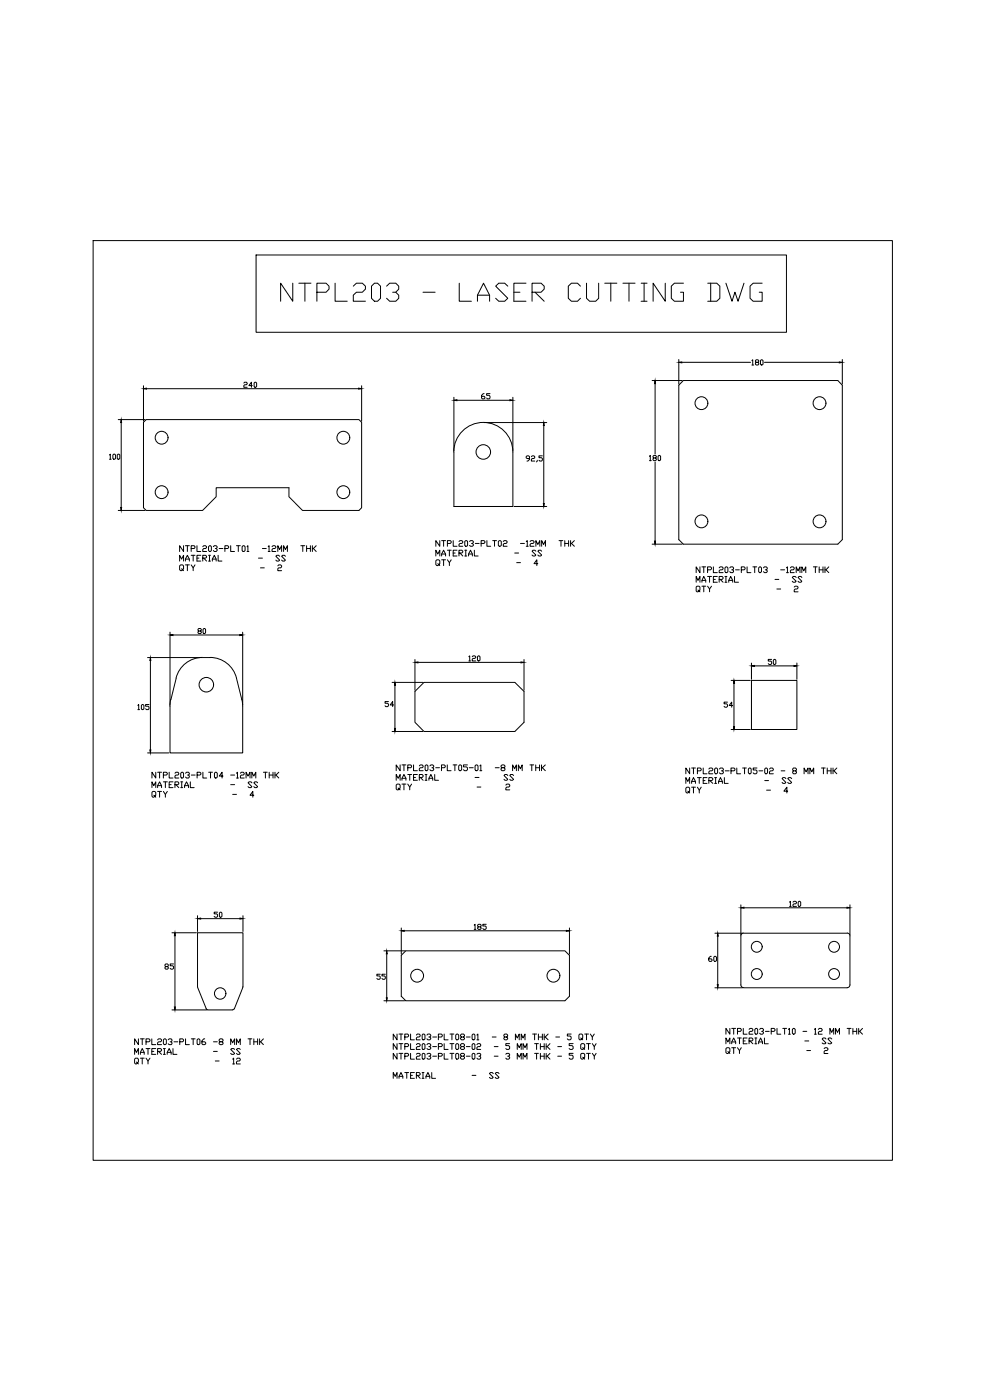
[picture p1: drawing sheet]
<svg xmlns="http://www.w3.org/2000/svg" width="297mm" height="420mm" viewBox="0 0 297 420" stroke-linecap="round" stroke-linejoin="round" font-family="sans-serif">
<defs><g id="words">
<text font-size="9.7" x="83.3" y="91.7">NTPL203 - LASER CUTTING DWG</text>
</g></defs>
<!-- layer: 0 -->
<g fill="none" stroke="#000" stroke-width=".3">
<path d="M27.9 72.2h239.9v276h-239.9zM76.8 76.5h159.2v23.2h-159.2zM43.1 115.8v10.6M43.9 116.7h63.7M73.2 115l.2-.3h.5l.3 .3-.3 .5h-.5l-.2 .2v.5h1M75.7 115.7h-1l.7-1v1.5M76.5 114.7l.5 .3v1l-.2 .2-.6-.2v-1zM108.5 115.8v10.6M136.2 119.2v16.1M145.2 118.1l-.7 .5v.9l.2 .2h.5l.3-.2-.3-.6h-.7M147 118.1h-1v.5h.8l.2 .3v.6l-.2 .2h-.5l-.3-.2M153.9 119.2v16.1"/>
<path d="M195.7 114.2h9M196.6 115.1v21.2M203.7 107.9v7.3M204.6 108.7h20.6M205 114.2h46.4l1.3 1.4v46.4l-1.3 1.3h-46.4l-1.3-1.3v-46.4zM225.6 108.2l.2-.2v1.5M225.6 109.5h.5M226.9 108.7l-.2-.5 .2-.2h.5l.3 .5-1 .5 .2 .5h.5l.3-.2-.3-.6M228.2 108.2l.2-.2 .5 .2v1.1l-.2 .2-.5-.2zM229.4 108.7h22.4M252.7 107.9v7.3M32.9 136.6l.2-.3v1.5"/>
<path d="M32.9 137.8h.5M34.1 136.3l.6 .3v1l-.3 .2-.5-.2v-1zM35.2 136.6l.2-.3 .5 .3v1l-.2 .2-.5-.2zM35.5 125.9h8M36.4 126.8v25.5M43.9 125.9h63.8l.8 .8v25.7l-.8 .8h-16.9l-4.1-4.1v-2.7h-21.8v2.7l-4.1 4.1h-16.9l-.8-.8v-25.7zM136.1 135.6a8.9 8.9 0 0 1 8.9-8.8 8.9 8.9 0 0 1 8.9 8.8M136.2 135.7v16.3h17.7v-16.3M137.1 120.1h15.9M145.4 126.8h18.6M158.9 137.6h-.8l-.2-.2 .2-.6h.5l.3 .3v.8l-.8 .5M159.4 137.1l.3-.3h.5l.2 .3-.2 .5h-.5l-.3 .3v.5h1"/>
<path d="M161.2 138.1l-.2 .5M162.7 136.8h-1v.6h.8l.2 .2v.5l-.2 .3h-.5l-.3-.3M163.2 127.7v23.4M194.9 136.9l.2-.2v1.5M194.9 138.2h.5M196.2 137.4l-.3-.5 .3-.2h.5l.2 .5-1 .5 .3 .5h.5l.2-.2-.2-.6M196.6 138.6v23.8M197.4 136.9l.3-.2 .5 .2v1.1l-.2 .2-.6-.2zM35.5 153.2h8M154.2 152h9.8M53.9 168.4v-1.7l.6 1.1 .6-1.1v1.7M54.5 170.7l.3 .3-.6 .3-.3-.3v-1.2l.3-.3h.6l.3 .3v.9l-.3 .3 .3 .3"/>
<path d="M55.1 163.8v1.7l-1.2-1.7v1.7M55.6 168.4v-.6l.6-1.1 .6 1.1v.6M55.6 163.8h1.2M55.6 167.8h1.2M55.6 169.5h1.2M56.2 163.8v1.7M56.2 169.5v1.8M57.4 164.6h.9l.2-.5-.2-.3h-.9v1.7M57.4 169.5l.6 .9v.9M57.4 166.7h1.1M58 166.7v1.7M58.5 169.5l-.5 .9"/>
<path d="M59.1 163.8v1.7h1.1M59.1 167.5h.6M60.2 166.7h-1.1v1.7h1.1M60.8 164.1l.3-.3h.6l.3 .3-.3 .5h-.6l-.3 .3v.6h1.2M60.8 167.5h.9l.3-.6-.3-.2h-.9v1.7M61.1 167.5l.9 .9M62.6 164.1l.3-.3 .5 .3v1.1l-.2 .3-.6-.3zM62.6 166.7h.6M62.6 168.4h.6M62.9 166.7v1.7M63.7 168.4v-.6l.6-1.1 .6 1.1v.6M63.7 167.8h1.2"/>
<path d="M64 164.1l.3-.3h.6l.3 .5-.6 .3M64.9 164.6l.3 .3-.3 .6h-.6l-.3-.3M65.4 166.7v1.7h1.2M65.7 164.6h1.2M67.5 164.6h.8l.3-.5-.3-.3h-.8v1.7M69.2 163.8v1.7h1.2M71 163.8h1.1M71.5 163.8v1.7M72.6 164.1l.3-.3 .6 .3v1.1l-.3 .3-.6-.3zM74.1 164.1l.3-.3v1.7M74.1 165.5h.6M77.6 167.5h1.1"/>
<path d="M78.1 170.4h1.2M78.7 164.6h1.2M80.5 164.1l.2-.3v1.7M80.5 165.5h.5M81.6 164.1l.3-.3h.6l.3 .3-.3 .5h-.6l-.3 .3v.6h1.2M83.4 165.5v-1.7l.5 1.1 .6-1.1v1.7M83.4 169.8l.2-.3h.6l.3 .3-.3 .6h-.6l-.2 .3v.6h1.1M83.9 166.9l-.3-.2h-.5l-.3 .2 1.1 1.2-.3 .3h-.5l-.3-.3M85.1 165.5v-1.7l.5 1.1 .6-1.1v1.7M85.6 166.9l-.3-.2h-.5l-.3 .2 1.1 1.2-.3 .3h-.5l-.3-.3M90.3 163.8h1.1M90.8 163.8v1.7"/>
<path d="M92 164.6h1.1M92 163.8v1.7M93.1 163.8v1.7M93.7 163.8v1.7M94 164.6l.9 .9M94.9 163.8l-.9 .8h-.3M130.8 166.9v-1.8l.6 1.2 .6-1.2v1.8M131.4 169.1l.3 .3-.6 .3-.3-.3v-1.1l.3-.3h.6l.3 .3v.8l-.3 .3 .3 .3M132 162.2v1.7l-1.2-1.7v1.7M132.5 166.9v-.6l.6-1.2 .6 1.2v.6M132.5 162.2h1.2M132.5 166.3h1.2"/>
<path d="M132.5 168h1.2M133.1 162.2v1.7M133.1 168v1.7M134.2 163.1h.9l.3-.6-.3-.3h-.9v1.7M134.2 168l.6 .9v.8M134.2 165.1h1.2M134.8 165.1v1.8M135.4 168l-.6 .9M136 162.2v1.7h1.1M136 166h.6M137.1 165.1h-1.1v1.8h1.1M137.7 162.5l.3-.3h.6l.3 .3-.3 .6h-.6l-.3 .3v.5h1.2"/>
<path d="M137.7 166h.9l.3-.6-.3-.3h-.9v1.8M138 166l.9 .9M139.4 162.5l.3-.3 .6 .3v1.2l-.3 .2-.6-.2zM139.4 165.1h.6M139.4 166.9h.6M139.7 165.1v1.8M140.6 166.9v-.6l.6-1.2 .5 1.2v.6M140.6 166.3h1.1M140.9 162.5l.3-.3h.5l.3 .3v.3l-.5 .3M141.7 163.1l.3 .3-.3 .5h-.5l-.3-.2M142.3 165.1v1.8h1.2M142.6 163.1h1.2"/>
<path d="M144.4 163.1h.8l.3-.6-.3-.3h-.8v1.7M146.1 162.2v1.7h1.1M147.8 162.2h1.2M148.4 162.2v1.7M149.5 162.5l.3-.3 .6 .3v1.2l-.3 .2-.6-.2zM151 162.5l.3-.3h.5l.3 .3-.3 .6h-.5l-.3 .3v.5h1.1M154.4 166h1.2M155 168.9h1.2M156.2 163.1h1.2M157.9 162.5l.3-.3v1.7M157.9 163.9h.6M159 162.5l.3-.3h.6l.3 .3-.3 .6h-.6l-.3 .3v.5h1.2"/>
<path d="M160.8 163.9v-1.7l.6 1.2 .6-1.2v1.7M160.8 165.4l-.3-.3h-.6l-.3 .3 1.2 1.2-.3 .3h-.6l-.3-.3M161.4 169.1h-1.2l.9-1.1v1.7M162.5 163.9v-1.7l.6 1.2 .6-1.2v1.7M162.5 165.4l-.3-.3h-.5l-.3 .3 1.1 1.2-.3 .3h-.5l-.3-.3M167.7 162.2h1.2M168.3 162.2v1.7M169.5 163.1h1.1M169.5 162.2v1.7M170.6 162.2v1.7M171.2 162.2v1.7M171.5 163.1l.8 .8"/>
<path d="M172.3 162.2l-.8 .9h-.3M195.7 163.3h9M208.9 174.7v-1.7l.5 1.2 .6-1.2v1.7M209.4 177.1l.3 .3-.3 .2-.5-.2v-1.2l.2-.3h.6l.3 .3v.9l-.3 .3 .3 .2M210 170.1v1.8l-1.1-1.8v1.8M210.6 174.7v-.5l.6-1.2 .6 1.2v.5M210.6 170.1h1.2M210.6 174.2h1.2M210.6 175.9h1.2M211.2 170.1v1.8M211.2 175.9v1.7M212.3 171h.9l.3-.6-.3-.3h-.9v1.8"/>
<path d="M212.3 175.9l.6 .9v.8M212.3 173h1.2M212.9 173v1.7M213.5 175.9l-.6 .9M214 170.1v1.8h1.2M214 173.9h.6M215.2 173h-1.2v1.7h1.2M215.8 170.4l.3-.3h.6l.3 .3-.3 .6h-.6l-.3 .3v.6h1.2M215.8 173.9h.9l.3-.6-.3-.3h-.9v1.7M216.1 173.9l.9 .8M217.5 170.4l.3-.3 .6 .3v1.2l-.3 .3-.6-.3zM217.5 173h.6"/>
<path d="M217.5 174.7h.6M217.8 173v1.7M218.7 174.7v-.5l.5-1.2 .6 1.2v.5M218.7 174.2h1.1M218.9 170.4l.3-.3h.6l.3 .6-.6 .3M219.8 171l.3 .3-.3 .6h-.6l-.3-.3M220.4 173v1.7h1.2M220.7 171h1.1M222.4 171h.9l.3-.6-.3-.3h-.9v1.8M224.2 170.1v1.8h1.1M225.9 170.1h1.1M226.4 170.1v1.8"/>
<path d="M227.6 170.4l.3-.3 .6 .3v1.2l-.3 .3-.6-.3zM229.1 170.4l.3-.3h.5l.3 .3v.3l-.6 .3M229.9 171l.3 .3-.3 .6h-.5l-.3-.3M232.5 173.9h1.2M233.1 176.8h1.1M234.2 171h1.2M236 170.4l.3-.3v1.8M236 171.9h.6M237.2 170.4l.2-.3h.6l.3 .3-.3 .6h-.6l-.2 .3v.6h1.1M238.3 176.2l.3-.3h.5l.3 .3-.3 .6h-.5l-.3 .3v.5h1.1M238.9 171.9v-1.8l.5 1.2 .6-1.2v1.8M238.9 173.3l-.3-.3h-.6l-.3 .3 1.2 1.1-.3 .3h-.6l-.3-.3"/>
<path d="M240.6 171.9v-1.8l.6 1.2 .6-1.2v1.8M240.6 173.3l-.3-.3h-.6l-.3 .3 1.2 1.1-.3 .3h-.6l-.3-.3M244.1 170.1h1.1M244.6 170.1v1.8M245.8 171h1.1M245.8 170.1v1.8M246.9 170.1v1.8M247.5 170.1v1.8M247.8 171l.9 .9M248.7 170.1l-.9 .9h-.3M44.3 197.3h16.2M45.1 198.2v26.9"/>
<path d="M51 189.7v21.9M51.9 190.6h20M59.6 189.4l-.2-.3 .2-.5h.6l.2 .5-.2 .3h-.6l-.2 .5 .2 .2h.6l.2-.2-.2-.5M60.8 197.3a8.2 8.2 0 0 0-8 6.2M60.8 197.3h2.2M60.9 188.9l.3-.3 .5 .3v1l-.3 .2-.5-.2zM63 197.3a8.2 8.2 0 0 1 8 6.2l1.6 6.5M72.8 189.7v21.9M124.5 197.9v9.3M125.4 198.8h30.9M140.7 197.1l.2-.3v1.6M140.7 198.4h.5"/>
<path d="M141.7 197.1l.2-.3h.6l.2 .3-.2 .5h-.6l-.2 .3v.5h1M143.3 197.1l.2-.3 .5 .3v1l-.2 .3-.5-.3zM157.2 197.9v9.3M225.5 199v4.9M226.4 199.8h11.8M231.5 197.9h-1v.5h.8l.2 .3v.5l-.2 .2h-.5l-.3-.2M232 198.1l.3-.2 .5 .2v1.1l-.3 .2-.5-.2zM239.1 199v4.9M41.4 211.7l.2-.3v1.6M41.4 213h.5M42.7 211.4l.5 .3v1l-.3 .3-.5-.3v-1zM44.7 211.4h-1v.5h.8l.2 .3v.5l-.2 .3h-.6l-.2-.3"/>
<path d="M51 211.9v14.1h21.8v-14.1M51.2 209.9l-.2 2M52.9 203.5l-1.6 6.5M72.6 209.9l.2 2M116.5 210.6h-1v.5h.8l.2 .2v.5l-.2 .3h-.5l-.3-.3M117.6 204.8h9.3M117.6 219.5h9.3M118.1 211.6h-1l.7-1v1.5M118.5 205.7v12.9M127.2 204.8h27.3l2.7 2.7v9.3l-2.7 2.7h-27.3l-2.7-2.7v-9.3zM218.3 210.7h-1v.5h.7l.3 .3v.5l-.3 .2h-.5l-.2-.2M219.4 204.2h5.7"/>
<path d="M219.4 218.9h5.7M219.8 211.7h-1l.7-1v1.5M220.2 205.1v12.9M225.5 204.2h13.6v14.7h-13.6zM44.3 226h6.4M45.6 236.4v-1.8l.5 1.2 .6-1.2v1.8M46.1 238.7l.3 .3-.6 .3-.2-.3v-1.2l.2-.3h.6l.3 .3v.9l-.3 .3 .3 .3M46.7 231.8v1.7l-1.1-1.7v1.7M47.3 236.4v-.6l.6-1.2 .6 1.2v.6M47.3 231.8h1.2M47.3 235.8h1.2M47.3 237.5h1.2"/>
<path d="M47.9 231.8v1.7M47.9 237.5v1.8M49 232.6h.9l.3-.5-.3-.3h-.9v1.7M49 237.5l.6 .9v.9M49 234.6h1.2M49.6 234.6v1.8M50.2 237.5l-.6 .9M50.8 231.8v1.7h1.1M50.8 235.5h.6M51.9 234.6h-1.1v1.8h1.1M52.5 232.1l.3-.3h.6l.2 .3-.2 .5h-.6l-.3 .3v.6h1.1M52.5 235.5h.9l.2-.6-.2-.3h-.9v1.8"/>
<path d="M52.8 235.5l.8 .9M54.2 232.1l.3-.3 .6 .3v1.1l-.3 .3-.6-.3zM54.2 234.6h.6M54.2 236.4h.6M54.5 234.6v1.8M55.4 236.4v-.6l.6-1.2 .6 1.2v.6M55.4 235.8h1.2M55.7 232.1l.3-.3h.6l.2 .5-.5 .3M56.6 232.6l.2 .3-.2 .6h-.6l-.3-.3M57.1 234.6v1.8h1.2M57.4 232.6h1.1M59.1 232.6h.9l.3-.5-.3-.3h-.9v1.7"/>
<path d="M60.9 231.8v1.7h1.1M62.6 231.8h1.2M63.2 231.8v1.7M64.6 231.8l.6 .3v1.1l-.3 .3-.6-.3v-1.1zM66.9 232.9h-1.1l.8-1.1v1.7M69.2 232.6h1.2M69.2 235.5h1.2M69.8 238.4h1.2M71 232.1l.2-.3v1.7M71 233.5h.5M72.1 232.1l.3-.3h.6l.3 .3-.3 .5h-.6l-.3 .3v.6h1.2M73.8 233.5v-1.7l.6 1.1 .6-1.1v1.7"/>
<path d="M75.6 233.5v-1.7l.6 1.1 .6-1.1v1.7M75.6 234.9l-.3-.3h-.6l-.3 .3 1.2 1.2-.3 .3h-.6l-.3-.3M76.2 238.7h-1.2l.9-1.2v1.8M77.3 234.9l-.3-.3h-.5l-.3 .3 1.1 1.2-.3 .3h-.5l-.3-.3M79 231.8h1.2M79.6 231.8v1.7M80.8 232.6h1.1M80.8 231.8v1.7M81.9 231.8v1.7M82.5 231.8v1.7M82.8 232.6l.9 .9M83.7 231.8l-.9 .8h-.3"/>
<path d="M118.9 234.2v-1.8l.6 1.2 .6-1.2v1.8M119.5 236.5l.3 .3-.3 .3-.6-.3v-1.2l.3-.3h.6l.3 .3v.9l-.3 .3 .3 .3M120.1 229.6v1.7l-1.2-1.7v1.7M120.6 234.2v-.6l.6-1.2 .6 1.2v.6M120.6 229.6h1.2M120.6 233.6h1.2M120.6 235.3h1.2M121.2 229.6v1.7M121.2 235.3v1.8M122.3 230.4h.9l.3-.5-.3-.3h-.9v1.7M122.3 235.3l.6 .9v.9M122.3 232.4h1.2"/>
<path d="M122.9 232.4v1.8M123.5 235.3l-.6 .9M124.1 229.6v1.7h1.1M124.1 233.3h.6M125.2 232.4h-1.1v1.8h1.1M125.8 229.9l.3-.3h.6l.3 .3-.3 .5h-.6l-.3 .3v.6h1.2M125.8 233.3h.9l.3-.6-.3-.3h-.9v1.8M126.1 233.3l.9 .9M127.6 229.9l.2-.3 .6 .3v1.1l-.3 .3-.5-.3zM127.6 232.4h.5M127.6 234.2h.5M127.8 232.4v1.8"/>
<path d="M128.7 234.2v-.6l.6-1.2 .5 1.2v.6M128.7 233.6h1.1M129 229.9l.3-.3h.5l.3 .6-.5 .2M129.8 230.4l.3 .3-.3 .6h-.5l-.3-.3M130.4 232.4v1.8h1.2M130.7 230.4h1.2M132.5 230.4h.8l.3-.5-.3-.3h-.8v1.7M134.2 229.6v1.7h1.1M135.9 229.6h1.2M136.5 229.6v1.7M137.6 229.9l.3-.3 .6 .3v1.1l-.3 .3-.6-.3zM140.3 229.6h-1.2v.6h.9l.3 .2v.6l-.3 .3h-.6l-.3-.3"/>
<path d="M140.8 230.4h1.2M142.5 229.9l.3-.3 .6 .3v1.1l-.3 .3-.6-.3zM142.5 233.3h1.2M143.1 236.2h1.2M144 229.9l.3-.3v1.7M144 231.3h.6M148.6 230.4h1.2M150.6 230.4l-.3-.2 .3-.6h.6l.3 .3-.3 .5h-.6l-.3 .3 .3 .6h.6l.3-.3-.3-.6M151.8 235.6l.3-.3h.6l.3 .3-.3 .6h-.6l-.3 .3v.6h1.2M152.4 232.7l-.3-.3h-.6l-.3 .3 1.2 1.2-.3 .3h-.6l-.3-.3M153.8 231.3v-1.7l.6 1.1 .5-1.1v1.7M154.1 232.7l-.3-.3h-.6l-.2 .3 1.1 1.2-.3 .3h-.6l-.2-.3"/>
<path d="M155.5 231.3v-1.7l.6 1.1 .6-1.1v1.7M159 229.6h1.1M159.6 229.6v1.7M160.7 230.4h1.2M160.7 229.6v1.7M161.9 229.6v1.7M162.5 229.6v1.7M162.7 230.4l.9 .9M163.6 229.6l-.9 .8h-.2M205.8 235.1v-1.7l.6 1.1 .5-1.1v1.7M206.4 237.4l.2 .3-.2 .3-.6-.3v-1.2l.3-.3h.5l.3 .3v.9l-.3 .3 .3 .3M206.9 230.5v1.7l-1.1-1.7v1.7"/>
<path d="M207.5 235.1v-.6l.6-1.1 .6 1.1v.6M207.5 230.5h1.2M207.5 234.5h1.2M207.5 236.2h1.2M208.1 230.5v1.7M208.1 236.2v1.8M209.3 231.3h.8l.3-.5-.3-.3h-.8v1.7M209.3 236.2l.5 .9v.9M209.3 233.4h1.1M209.8 233.4v1.7M210.4 236.2l-.6 .9M211 230.5v1.7h1.1"/>
<path d="M211 234.3h.5M212.1 233.4h-1.1v1.7h1.1M212.7 230.8l.3-.3h.6l.3 .3-.3 .5h-.6l-.3 .3v.6h1.2M212.7 234.3h.9l.3-.6-.3-.3h-.9v1.7M213 234.3l.9 .8M214.4 230.8l.3-.3 .6 .3v1.1l-.3 .3-.6-.3zM214.4 233.4h.6M214.4 235.1h.6M214.7 233.4v1.7M215.6 235.1v-.6l.6-1.1 .5 1.1v.6M215.6 234.5h1.1M215.9 230.8l.3-.3h.5l.3 .6-.5 .2"/>
<path d="M216.7 231.3l.3 .3-.3 .6h-.5l-.3-.3M217.3 233.4v1.7h1.2M217.6 231.3h1.2M219.3 231.3h.9l.3-.5-.3-.3h-.9v1.7M221.1 230.5v1.7h1.1M222.8 230.5h1.1M223.4 230.5v1.7M224.5 230.8l.3-.3 .6 .3v1.1l-.3 .3-.6-.3zM227.1 230.5h-1.1v.6h.8l.3 .2v.6l-.3 .3h-.5l-.3-.3M227.7 231.3h1.2M229.4 234.3h1.2M229.7 230.5l.6 .3v1.1l-.3 .3-.6-.3v-1.1z"/>
<path d="M230 237.1h1.2M230.9 230.8l.3-.3h.5l.3 .3-.3 .5h-.5l-.3 .3v.6h1.1M234.4 231.3h1.1M235.8 233.7l-.3-.3h-.6l-.2 .3 1.1 1.1-.3 .3h-.6l-.2-.3M236.3 237.4h-1.1l.9-1.2v1.8M237.5 233.7l-.3-.3h-.6l-.3 .3 1.2 1.1-.3 .3h-.6l-.3-.3M238.1 231.3l-.3-.2 .3-.6h.6l.3 .3-.3 .5h-.6l-.3 .3 .3 .6h.6l.3-.3-.3-.6M241.3 232.2v-1.7l.6 1.1 .5-1.1v1.7M243 232.2v-1.7l.6 1.1 .5-1.1v1.7M246.5 230.5h1.1M247.1 230.5v1.7M248.2 231.3h1.1"/>
<path d="M248.2 230.5v1.7M249.3 230.5v1.7M249.9 230.5v1.7M250.2 231.3l.9 .9M251.1 230.5l-.9 .8h-.3M51.6 279.9h7.3M59.3 274.8v4.8M60.2 275.7h11.8M65.3 273.8h-1v.5h.7l.3 .2v.5l-.3 .3h-.5l-.2-.3M65.8 274l.3-.2 .5 .2v1l-.3 .3-.5-.3zM72.9 274.8v4.8M120.4 278.5v7.9"/>
<path d="M121.3 279.3h48.6M142.3 277.7l.2-.3v1.5M142.3 278.9h.5M143.6 278.2l-.3-.3 .3-.5h.5l.3 .5-.3 .3h-.5l-.3 .5 .3 .2h.5l.3-.2-.3-.5M145.9 277.4h-1v.5h.7l.3 .3v.5l-.3 .2h-.5l-.2-.2M170.9 278.5v7.9M222.3 271.6v8.9M223.2 272.4h30.9M236.9 270.7l.3-.2v1.5M236.9 272h.5M237.9 270.7l.3-.2h.5l.3 .2-.3 .6h-.5l-.3 .2v.5h1.1M239.5 270.7l.2-.2 .5 .2v1.1l-.2 .2-.5-.2z"/>
<path d="M255 271.6v8.9M49.7 290.1l-.2-.3 .2-.5h.5l.3 .2-.3 .6h-.5l-.2 .3 .2 .5h.5l.3-.3-.3-.5M52.1 289.3h-1v.5h.7l.3 .3v.5l-.3 .3h-.5l-.2-.3M52.5 280.8v21.4M59.3 296.4l2.6 6.4M72.9 296.4l-2.6 6.3-.5 .4M72.9 296.1l-.1 .2M72.9 296.1v-16.2h-13.6v16.4M114.1 292.4h-1v.5h.7l.3 .2v.6l-.3 .2h-.5l-.2-.2M115.2 285.4h6.2M115.6 292.4h-1v.5h.8l.2 .2v.6l-.2 .2h-.5l-.3-.2M116 286.2v13.3"/>
<path d="M120.4 286.7l1.4-1.3h47.7l1.4 1.3v12.3l-1.4 1.3h-47.7l-1.4-1.3zM213.4 287l-.8 .5v.8l.3 .2h.5l.3-.2-.3-.5h-.8M214.2 287.3l.2-.3 .6 .3v1l-.3 .2-.5-.2zM214.5 296.4h8.3M214.5 280.1h8.3M215.3 281v14.5M223.1 280a.83 .83 0 0 0-.8 .9v14.7a.83 .83 0 0 0 .8 .8l31.4-.1 .5-.7v-14.7a.83 .83 0 0 0-.8-.9M223.1 280.1h31.1M40.4 316.4v-1.7l.5 1.1 .6-1.1v1.7M40.9 318.7l.3 .3-.6 .3-.2-.3v-1.1l.2-.3h.6l.3 .3v.8l-.3 .3 .3 .3M41.5 311.8v1.7l-1.1-1.7v1.7M42.1 316.4v-.6l.6-1.1 .6 1.1v.6"/>
<path d="M42.1 311.8h1.2M42.1 315.8h1.2M42.1 317.6h1.2M42.7 311.8v1.7M42.7 317.6v1.7M43.8 312.7h.9l.3-.6-.3-.3h-.9v1.7M43.8 317.6l.6 .8v.9M43.8 314.7h1.2M44.4 314.7v1.7M45 317.6l-.6 .8M45.6 311.8v1.7h1.1M45.6 315.5h.5"/>
<path d="M46.7 314.7h-1.1v1.7h1.1M47.3 312.1l.3-.3h.6l.3 .3-.3 .6h-.6l-.3 .3v.5h1.2M47.3 315.5h.9l.3-.6-.3-.2h-.9v1.7M47.6 315.5l.9 .9M49 312.1l.3-.3 .6 .3v1.2l-.3 .2-.6-.2zM49 314.7h.6M49 316.4h.6M49.3 314.7v1.7M50.2 316.4v-.6l.6-1.1 .6 1.1v.6M50.2 315.8h1.2M50.5 312.1l.3-.3h.6l.2 .6-.5 .3M51.4 312.7l.2 .3-.2 .5h-.6l-.3-.2"/>
<path d="M51.6 303.1h10.4M51.9 314.7v1.7h1.2M52.2 312.7h1.1M53.9 312.7h.9l.3-.6-.3-.3h-.9v1.7M55.7 311.8v1.7h1.1M57.4 311.8h1.1M58 311.8v1.7M59.1 312.1l.3-.3 .6 .3v1.2l-.3 .2-.6-.2zM61.4 311.8h-.3l-.5 .6v.9l.3 .2h.5l.3-.2-.3-.6h-.8M61.8 302.7l.5 .4M62.4 303.1h7.4M64.1 312.7h1.1"/>
<path d="M64.1 315.5h1.1M64.6 318.4h1.1M66 312.7l-.3-.3 .3-.6h.6l.3 .6-.3 .3h-.6l-.3 .6 .3 .2h.6l.3-.2-.3-.6M69.2 313.5v-1.7l.6 1.2 .6-1.2v1.7M69.8 317.9l.3-.3v1.7M69.8 319.3h.6M70.4 314.9l-.3-.2h-.6l-.3 .2 1.2 1.2-.3 .3h-.6l-.3-.3M71 313.5v-1.7l.5 1.2 .6-1.2v1.7M71 317.9l.2-.3h.6l.3 .3-.3 .5h-.6l-.2 .3v.6h1.1M72.1 314.9l-.3-.2h-.6l-.2 .2 1.1 1.2-.3 .3h-.6l-.2-.3M74.4 311.8h1.2M75 311.8v1.7"/>
<path d="M76.2 312.7h1.1M76.2 311.8v1.7M77.3 311.8v1.7M77.9 311.8v1.7M78.2 312.7l.8 .8M79 311.8l-.8 .9h-.3M115.2 300.3h6.2M119.1 310.3v1.8l-1.1-1.8v1.8M119.1 313.2v1.7l-1.1-1.7v1.7M119.1 316.1v1.8l-1.1-1.8v1.8M119.7 310.3h1.2M119.7 313.2h1.2"/>
<path d="M119.7 316.1h1.2M120.3 310.3v1.8M120.3 313.2v1.7M120.3 316.1v1.8M121.5 311.2h.8l.3-.6-.3-.3h-.8v1.8M121.5 314.1h.8l.3-.6-.3-.3h-.8v1.7M121.5 317h.8l.3-.6-.3-.3h-.8v1.8M123.2 310.3v1.8h1.1M123.2 313.2v1.7h1.1M123.2 316.1v1.8h1.1M124.9 310.6l.3-.3h.6l.3 .3-.3 .6h-.6l-.3 .3v.6h1.2M124.9 313.5l.3-.3h.6l.3 .3-.3 .6h-.6l-.3 .3v.5h1.2"/>
<path d="M124.9 316.4l.3-.3h.6l.3 .3-.3 .6h-.6l-.3 .3v.6h1.2M126.7 316.4l.2-.3 .6 .3v1.2l-.3 .3-.5-.3zM126.9 310.3l.6 .3v1.2l-.3 .3-.5-.3v-1.2zM126.9 313.2l.6 .3v1.2l-.3 .2-.5-.2v-1.2zM128.1 310.6l.3-.3h.5l.3 .3v.3l-.5 .3M128.1 313.5l.3-.3h.5l.3 .3v.3l-.5 .3M128.1 316.4l.3-.3h.5l.3 .3v.3l-.5 .3M128.9 311.2l.3 .3-.3 .6h-.5l-.3-.3M128.9 314.1l.3 .3-.3 .5h-.5l-.3-.2M128.9 317l.3 .3-.3 .6h-.5l-.3-.3M129.8 311.2h1.2M129.8 314.1h1.2"/>
<path d="M129.8 317h1.2M131.5 311.2h.9l.3-.6-.3-.3h-.9v1.8M131.5 314.1h.9l.3-.6-.3-.3h-.9v1.7M131.5 317h.9l.3-.6-.3-.3h-.9v1.8M133.3 310.3v1.8h1.2M133.3 313.2v1.7h1.2M133.3 316.1v1.8h1.2M135 310.3h1.2M135 313.2h1.2M135 316.1h1.2M135.6 310.3v1.8M135.6 313.2v1.7"/>
<path d="M135.6 316.1v1.8M136.7 313.5l.3-.3 .6 .3v1.2l-.3 .2-.6-.2zM136.7 316.4l.3-.3 .6 .3v1.2l-.3 .3-.6-.3zM137 310.3l.6 .3v1.2l-.3 .3-.6-.3v-1.2zM138.5 311.2l-.3-.3 .3-.6h.6l.3 .6-.3 .3h-.6l-.3 .6 .3 .3h.6l.3-.3-.3-.6M138.5 314.1l-.3-.3 .3-.6h.6l.3 .6-.3 .3h-.6l-.3 .6 .3 .2h.6l.3-.2-.3-.6M138.5 317l-.3-.3 .3-.6h.6l.3 .3-.3 .6h-.6l-.3 .3 .3 .6h.6l.3-.3-.3-.6M139.9 311.2h1.2M139.9 314.1h1.2M139.9 317h1.2M141.6 310.6l.3-.3 .6 .3v1.2l-.3 .3-.6-.3zM141.6 313.5l.3-.3 .6 .3v1.2l-.3 .2-.6-.2z"/>
<path d="M141.6 316.4l.3-.3 .6 .3v1.2l-.3 .3-.6-.3zM143.1 310.6l.3-.3v1.8M143.1 313.5l.3-.3h.6l.2 .3-.2 .6h-.6l-.3 .3v.5h1.1M143.1 316.4l.3-.3h.6l.2 .3-.2 .6h-.3M143.1 312.1h.6M144 317l.2 .3-.2 .6h-.6l-.3-.3M147.7 311.2h1.1M148.3 314.1h1.1M148.3 317h1.1M151.5 311.2l-.3-.3 .3-.6h.5l.3 .6-.3 .3h-.5l-.3 .6 .3 .3h.5l.3-.3-.3-.6M151.8 316.4l.2-.3h.6l.3 .3v.3l-.6 .3M152.6 317l.3 .3-.3 .6h-.6l-.2-.3"/>
<path d="M152.9 313.2h-1.1v.6h.8l.3 .3v.6l-.3 .2h-.6l-.2-.2M154.6 312.1v-1.8l.6 1.2 .6-1.2v1.8M155.2 314.9v-1.7l.6 1.2 .6-1.2v1.7M155.2 317.9v-1.8l.6 1.2 .6-1.2v1.8M156.4 312.1v-1.8l.5 1.2 .6-1.2v1.8M156.9 314.9v-1.7l.6 1.2 .6-1.2v1.7M156.9 317.9v-1.8l.6 1.2 .6-1.2v1.8M159.8 310.3h1.2M160.4 310.3v1.8M160.4 313.2h1.1M160.4 316.1h1.1M161 313.2v1.7"/>
<path d="M161 316.1v1.8M161.5 311.2h1.2M161.5 310.3v1.8M162.1 314.1h1.2M162.1 313.2v1.7M162.1 316.1v1.8M162.1 317h1.2M162.7 310.3v1.8M163.3 310.3v1.8M163.3 313.2v1.7M163.3 316.1v1.8M163.6 311.2l.9 .9"/>
<path d="M163.9 313.2v1.7M163.9 316.1v1.8M164.2 314.1l.8 .8M164.2 317l.8 .9M164.5 310.3l-.9 .9h-.3M165 313.2l-.8 .9h-.3M165 316.1l-.8 .9h-.3M166.8 311.2h1.1M167.3 314.1h1.2M167.3 317h1.2M171.4 310.3h-1.2v.6h.9l.3 .3v.6l-.3 .3h-.6l-.3-.3M172 313.2h-1.2v.6h.9l.3 .3v.6l-.3 .2h-.6l-.3-.2"/>
<path d="M172 316.1h-1.2v.6h.9l.3 .3v.6l-.3 .3h-.6l-.3-.3M174.2 311.5l.3 .3-.6 .3-.2-.3v-1.2l.2-.3h.6l.3 .3v.9l-.3 .3 .3 .3M174.8 314.4l.3 .3-.3 .2-.6-.2v-1.2l.3-.3h.6l.3 .3v.9l-.3 .3 .3 .2M174.8 317.3l.3 .3-.6 .3-.3-.3v-1.2l.3-.3h.6l.3 .3v.9l-.3 .3 .3 .3M175.4 310.3h1.2M176 310.3v1.8M176 313.2h1.1M176 316.1h1.1M176.6 313.2v1.7M176.6 316.1v1.8M177.1 310.3l.6 .9v.9M177.7 313.2l.6 .9v.8"/>
<path d="M177.7 316.1l.6 .9v.9M178.3 310.3l-.6 .9M178.9 313.2l-.6 .9M178.9 316.1l-.6 .9M217.8 313.3v-1.8l.6 1.2 .6-1.2v1.8M218.4 315.6l.3 .3-.3 .3-.6-.3v-1.2l.3-.3h.6l.3 .3v.9l-.3 .3 .3 .3M219 308.6v1.8l-1.2-1.8v1.8M219.5 313.3v-.6l.6-1.2 .6 1.2v.6M219.5 308.6h1.2M219.5 312.7h1.2M219.5 314.4h1.2M220.1 308.6v1.8"/>
<path d="M220.1 314.4v1.8M221.3 309.5h.9l.2-.6-.2-.3h-.9v1.8M221.3 314.4l.6 .9v.9M221.3 311.5h1.1M221.9 311.5v1.8M222.4 314.4l-.5 .9M223 308.6v1.8h1.2M223 312.4h.6M224.2 311.5h-1.2v1.8h1.2M224.7 308.9l.3-.3h.6l.3 .3-.3 .6h-.6l-.3 .3v.6h1.2M224.7 312.4h.9l.3-.6-.3-.3h-.9v1.8M225 312.4l.9 .9"/>
<path d="M226.5 308.9l.3-.3 .5 .3v1.2l-.2 .3-.6-.3zM226.5 313.3h.6M226.5 311.5h.6M226.8 311.5v1.8M227.6 313.3v-.6l.6-1.2 .6 1.2v.6M227.6 312.7h1.2M227.9 308.9l.3-.3h.6l.3 .3v.3l-.6 .3M228.8 309.5l.3 .3-.3 .6h-.6l-.3-.3M229.4 311.5v1.8h1.1M229.7 309.5h1.1M231.4 309.5h.8l.3-.6-.3-.3h-.8v1.8M233.1 308.6v1.8h1.2"/>
<path d="M234.9 308.6h1.1M235.4 308.6v1.8M236.6 308.9l.3-.3v1.8M236.6 310.4h.6M237.7 308.9l.3-.3 .6 .3v1.2l-.3 .3-.6-.3zM240.9 309.5h1.2M241.5 312.4h1.2M242.1 315.3h1.1M244.4 308.9l.2-.3v1.8M244.4 310.4h.5M245.5 308.9l.3-.3h.6l.3 .3-.3 .6h-.6l-.3 .3v.6h1.2M247.3 314.7l.3-.3h.5l.3 .3-.3 .6h-.5l-.3 .3v.6h1.1"/>
<path d="M247.8 311.8l-.2-.3h-.6l-.3 .3 1.1 1.2-.2 .3h-.6l-.3-.3M249 310.4v-1.8l.6 1.2 .5-1.2v1.8M249.6 311.8l-.3-.3h-.6l-.3 .3 1.2 1.2-.3 .3h-.6l-.3-.3M250.7 310.4v-1.8l.6 1.2 .6-1.2v1.8M254.2 308.6h1.2M254.8 308.6v1.8M255.9 309.5h1.1M255.9 308.6v1.8M257 308.6v1.8M257.6 308.6v1.8M257.9 309.5l.9 .9M258.8 308.6l-.9 .9h-.3"/>
<path d="M118 323.6v-1.7l.6 1.1 .5-1.1v1.7M119.7 323.6v-.6l.6-1.1 .6 1.1v.6M119.7 323h1.2M121.5 321.9h1.1M122 321.9v1.7M123.2 322.7h.5M124.3 321.9h-1.1v1.7h1.1M124.9 322.7h.9l.3-.5-.3-.3h-.9v1.7M125.2 322.7l.9 .9M126.7 321.9h.5M126.7 323.6h.5M126.9 321.9v1.7"/>
<path d="M127.8 323.6v-.6l.6-1.1 .5 1.1v.6M127.8 323h1.1M129.5 321.9v1.7h1.2M141.6 322.7h1.2M148 322.2l-.3-.3h-.5l-.3 .3 1.1 1.1-.3 .3h-.5l-.3-.3M149.7 322.2l-.3-.3h-.6l-.2 .3 1.1 1.1-.3 .3h-.6l-.2-.3"/>
<circle cx="48.5" cy="131.4" r="1.93"/>
<circle cx="103" cy="131.4" r="1.93"/>
<circle cx="145" cy="135.6" r="2.18"/>
<circle cx="210.5" cy="121" r="1.93"/>
<circle cx="245.9" cy="121" r="1.93"/>
<circle cx="48.5" cy="147.7" r="1.93"/>
<circle cx="103" cy="147.7" r="1.93"/>
<circle cx="210.5" cy="156.5" r="1.93"/>
<circle cx="245.9" cy="156.5" r="1.93"/>
<circle cx="61.9" cy="205.5" r="2.18"/>
<circle cx="66.1" cy="298.2" r="1.71"/>
<circle cx="125.2" cy="292.8" r="1.93"/>
<circle cx="166.1" cy="292.8" r="1.93"/>
<circle cx="227.1" cy="284.1" r="1.63"/>
<circle cx="227.1" cy="292.3" r="1.63"/>
<circle cx="250.3" cy="292.3" r="1.63"/>
<circle cx="250.3" cy="284.1" r="1.63"/>
</g>
<g fill="#000" stroke="#000" stroke-width=".3">
<path d="M43.1 116.7l.8-.2v.3zM107.6 116.5l.9 .2-.9 .1zM136.2 120.1l.9-.1v.3zM153 120l.9 .1-.9 .2zM196.6 114.2l.1 .9h-.3zM203.7 108.7l.9-.1v.3zM251.8 108.6l.9 .1-.9 .2zM36.4 125.9l.1 .9h-.3zM163.2 126.8l.1 .9h-.3zM36.2 152.3h.3l-.1 .9zM163 151.1h.3l-.1 .9zM196.4 162.4h.3l-.1 .9z"/>
<path d="M45.1 197.3l.2 .9h-.3zM51 190.6l.9-.2v.3zM71.9 190.4l.9 .2-.9 .1zM124.5 198.8l.9-.1v.3zM156.3 198.7l.9 .1-.9 .2zM225.5 199.8l.9-.1v.3zM238.2 199.7l.9 .1-.9 .2zM118.5 204.8l.2 .9h-.3zM118.4 218.6h.3l-.2 .9zM220.2 204.2l.2 .9h-.3zM220.1 218h.3l-.2 .9zM45 225.1h.3l-.2 .9z"/>
<path d="M59.3 275.7l.9-.2v.3zM72 275.5l.9 .2-.9 .1zM120.4 279.3l.9-.1v.3zM169.9 279.2l1 .1-1 .2zM222.3 272.4l.9-.1v.3zM254.1 272.3l.9 .1-.9 .2zM52.5 279.9l.1 .9h-.3zM116 285.4l.2 .8h-.3zM115.9 299.5h.3l-.2 .8zM215.3 280.1l.2 .9h-.3zM215.2 295.5h.3l-.2 .9zM52.3 302.2h.3l-.1 .9z"/>
</g>
<use href="#words"/>
</svg>
